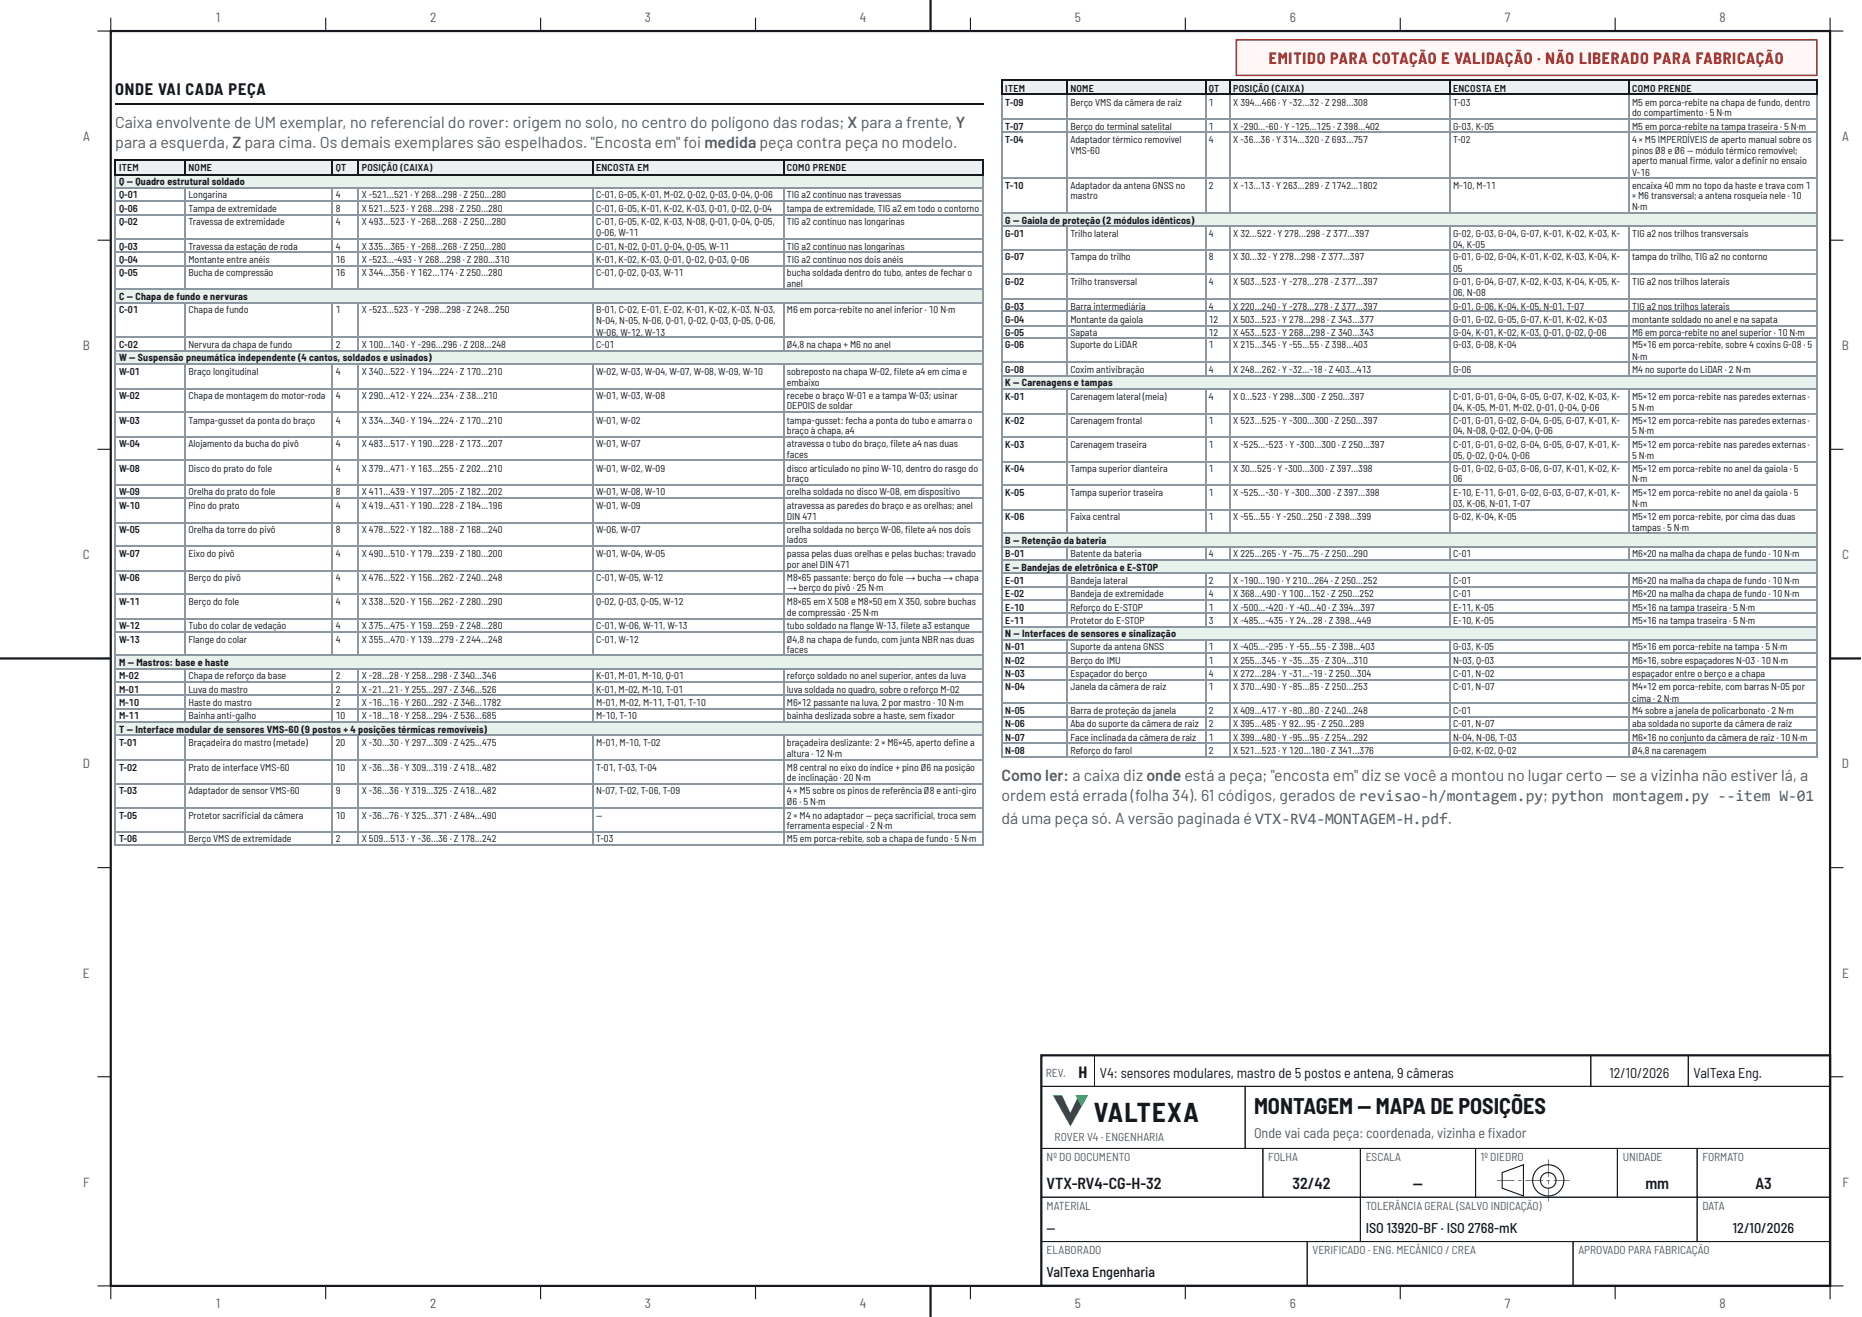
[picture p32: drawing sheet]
<svg xmlns="http://www.w3.org/2000/svg" width="420mm" height="297mm" viewBox="0 0 420 297" stroke-linecap="round" stroke-linejoin="round" font-family="sans-serif">
<defs><g id="words">
<text font-size="6" fill="#15191e" x="246.9" y="252.9">VALTEXA</text>
<text font-size="5" fill="#15191e" x="283" y="251.2">MONTAGEM — MAPA DE POSIÇÕES</text>
<text font-size="3.7" fill="#15191e" x="26" y="21.4">ONDE VAI CADA PEÇA</text>
<text font-size="3.6" fill="#b3261e" x="286.3" y="14.5">EMITIDO PARA COTAÇÃO E VALIDAÇÃO · NÃO LIBERADO PARA FABRICAÇÃO</text>
<g font-size="3.6" fill="#505b66">
<text x="26" y="28.8">Caixa envolvente de UM exemplar, no referencial do rover: origem no solo, no centro do polígono das rodas; X para a frente, Y</text>
<text x="26" y="33.3">para a esquerda, Z para cima. Os demais exemplares são espelhados. &quot;Encosta em&quot; foi medida peça contra peça no modelo.</text>
<text x="226" y="176.2">Como ler: a caixa diz onde está a peça; &quot;encosta em&quot; diz se você a montou no lugar certo — se a vizinha não estiver lá, a</text>
<text x="226" y="180.7">ordem está errada (folha 34). 61 códigos, gerados de revisao-h/montagem.py; python montagem.py --item W-01</text>
<text x="226" y="185.7">dá uma peça só. A versão paginada é VTX-RV4-MONTAGEM-H.pdf.</text>
</g>
<g font-size="3.6" fill="#15191e">
<text x="243.4" y="243.2">H</text>
<text x="236.2" y="268.1">VTX-RV4-CG-H-32</text>
<text x="291.7" y="268.1">32/42</text>
<text x="318.9" y="268.1">—</text>
<text x="371.3" y="268.1">mm</text>
<text x="396.1" y="268.1">A3</text>
</g>
<g font-size="3.2" fill="#15191e">
<text x="248.2" y="243.2">V4: sensores modulares, mastro de 5 postos e antena, 9 câmeras</text>
<text x="363.2" y="243.2">12/10/2026</text>
<text x="382.2" y="243.2">ValTexa Eng.</text>
<text x="236.2" y="278.1">—</text>
<text x="308.2" y="278.1">ISO 13920-BF · ISO 2768-mK</text>
<text x="391.1" y="278.1">12/10/2026</text>
<text x="236.2" y="288.1">ValTexa Engenharia</text>
</g>
<g font-size="3.2" fill="#505b66">
<text x="283" y="256.6">Onde vai cada peça: coordenada, vizinha e fxador</text>
<text x="335.8" y="256.6">i</text>
</g>
<g font-size="3" fill="#505b66">
<text x="48.8" y="5">1</text>
<text x="97" y="5">2</text>
<text x="145.6" y="5">3</text>
<text x="194" y="5">4</text>
<text x="242.6" y="5">5</text>
<text x="291" y="5">6</text>
<text x="339.6" y="5">7</text>
<text x="388" y="5">8</text>
<text x="18.7" y="31.8">A</text>
<text x="415.7" y="31.8">A</text>
<text x="18.7" y="78.9">B</text>
<text x="415.7" y="78.9">B</text>
<text x="18.7" y="126.1">C</text>
<text x="415.7" y="126.1">C</text>
<text x="18.7" y="173.3">D</text>
<text x="415.7" y="173.3">D</text>
<text x="18.7" y="220.4">E</text>
<text x="415.7" y="220.4">E</text>
<text x="18.8" y="267.6">F</text>
<text x="415.8" y="267.6">F</text>
<text x="48.8" y="295">1</text>
<text x="97" y="295">2</text>
<text x="145.6" y="295">3</text>
<text x="194" y="295">4</text>
<text x="242.6" y="295">5</text>
<text x="291" y="295">6</text>
<text x="339.6" y="295">7</text>
<text x="388" y="295">8</text>
</g>
<g font-size="2.6" fill="#505b66">
<text x="236" y="242.9">REV.</text>
<text x="238" y="257.3">ROVER V4 · ENGENHARIA</text>
<text x="236.2" y="261.9">Nº DO DOCUMENTO</text>
<text x="286.2" y="261.9">FOLHA</text>
<text x="308.2" y="261.9">ESCALA</text>
<text x="334.2" y="261.9">1º DIEDRO</text>
<text x="366.2" y="261.9">UNIDADE</text>
<text x="384.2" y="261.9">FORMATO</text>
<text x="236.2" y="272.9">MATERIAL</text>
<text x="308.2" y="272.9">TOLERÂNCIA GERAL (SALVO INDICAÇÃO)</text>
<text x="384.2" y="272.9">DATA</text>
<text x="236.2" y="282.9">ELABORADO</text>
<text x="296.2" y="282.9">VERIFICADO · ENG. MECÂNICO / CREA</text>
<text x="356.2" y="282.9">APROVADO PARA FABRICAÇÃO</text>
</g>
<g font-size="2.3" fill="#15191e">
<text x="226.9" y="20.6">ITEM</text>
<text x="226.9" y="23.8">T-09</text>
<text x="241.6" y="20.6">NOME</text>
<text x="241.6" y="23.8">Berço VMS da câmera de raiz</text>
<text x="272.8" y="20.6">QT</text>
<text x="272.8" y="23.8">1</text>
<text x="278.3" y="20.6">POSIÇÃO (CAIXA)</text>
<text x="278.3" y="23.8">X 394…466 · Y -32…32 · Z 298…308</text>
<text x="327.9" y="20.6">ENCOSTA EM</text>
<text x="327.9" y="23.8">T-03</text>
<text x="368.3" y="20.6">COMO PRENDE</text>
<text x="368.3" y="23.8">M5 em porca-rebite na chapa de fundo, dentro</text>
<text x="226.9" y="29.4">T-07</text>
<text x="241.6" y="29.4">Berço do terminal satelital</text>
<text x="272.8" y="29.4">1</text>
<text x="278.3" y="29.4">X -290…-60 · Y -125…125 · Z 398…402</text>
<text x="327.9" y="29.4">G-03, K-05</text>
<text x="368.3" y="26.2">do compartimento · 5 N·m</text>
<text x="368.3" y="29.4">M5 em porca-rebite na tampa traseira · 5 N·m</text>
<text x="226.9" y="32.3">T-04</text>
<text x="241.6" y="32.3">Adaptador térmico removível</text>
<text x="241.6" y="34.7">VMS-60</text>
<text x="272.8" y="32.3">4</text>
<text x="278.3" y="32.3">X -36…36 · Y 314…320 · Z 693…757</text>
<text x="327.9" y="32.3">T-02</text>
<text x="368.3" y="32.3">4 × M5 IMPERDÍVEIS de aperto manual sobre os</text>
<text x="368.3" y="34.7">pinos Ø8 e Ø6 — módulo térmico removível;</text>
<text x="26.9" y="38.6">ITEM</text>
<text x="26.9" y="41.8">Q — Quadro estrutural soldado</text>
<text x="42.5" y="38.6">NOME</text>
<text x="75.8" y="38.6">QT</text>
<text x="81.7" y="38.6">POSIÇÃO (CAIXA)</text>
<text x="134.5" y="38.6">ENCOSTA EM</text>
<text x="177.6" y="38.6">COMO PRENDE</text>
<text x="368.3" y="37">aperto manual frme, valor a defnir no ensaio</text>
<text x="368.3" y="39.7">V-16</text>
<text x="381.4" y="37">i</text>
<text x="395.3" y="37">i</text>
<text x="26.9" y="44.7">Q-01</text>
<text x="26.9" y="47.9">Q-06</text>
<text x="42.5" y="44.7">Longarina</text>
<text x="42.5" y="47.9">Tampa de extremidade</text>
<text x="75.8" y="44.7">4</text>
<text x="75.8" y="47.9">8</text>
<text x="81.7" y="44.7">X -521…521 · Y 268…298 · Z 250…280</text>
<text x="81.7" y="47.9">X 521…523 · Y 268…298 · Z 250…280</text>
<text x="134.5" y="44.7">C-01, G-05, K-01, M-02, Q-02, Q-03, Q-04, Q-06</text>
<text x="134.5" y="47.9">C-01, G-05, K-01, K-02, K-03, Q-01, Q-02, Q-04</text>
<text x="177.6" y="44.7">TIG a2 contínuo nas travessas</text>
<text x="177.6" y="47.9">tampa de extremidade, TIG a2 em todo o contorno</text>
<text x="226.9" y="42.6">T-10</text>
<text x="241.6" y="42.6">Adaptador da antena GNSS no</text>
<text x="241.6" y="45">mastro</text>
<text x="272.8" y="42.6">2</text>
<text x="278.3" y="42.6">X -13…13 · Y 263…289 · Z 1742…1802</text>
<text x="327.9" y="42.6">M-10, M-11</text>
<text x="368.3" y="42.6">encaixa 40 mm no topo da haste e trava com 1</text>
<text x="368.3" y="45">× M6 transversal; a antena rosqueia nele · 10</text>
<text x="368.3" y="47.4">N·m</text>
<text x="26.9" y="50.8">Q-02</text>
<text x="42.5" y="50.8">Travessa de extremidade</text>
<text x="75.8" y="50.8">4</text>
<text x="81.7" y="50.8">X 493…523 · Y -268…268 · Z 250…280</text>
<text x="134.5" y="50.8">C-01, G-05, K-02, K-03, N-08, Q-01, Q-04, Q-05,</text>
<text x="134.5" y="53.2">Q-06, W-11</text>
<text x="177.6" y="50.8">TIG a2 contínuo nas longarinas</text>
<text x="226.9" y="50.5">G — Gaiola de proteção (2 módulos idênticos)</text>
<text x="226.9" y="53.4">G-01</text>
<text x="241.6" y="53.4">Trilho lateral</text>
<text x="272.8" y="53.4">4</text>
<text x="278.3" y="53.4">X 32…522 · Y 278…298 · Z 377…397</text>
<text x="327.9" y="53.4">G-02, G-03, G-04, G-07, K-01, K-02, K-03, K-</text>
<text x="368.3" y="53.4">TIG a2 nos trilhos transversais</text>
<text x="26.9" y="56.4">Q-03</text>
<text x="26.9" y="59.3">Q-04</text>
<text x="42.5" y="56.4">Travessa da estação de roda</text>
<text x="42.5" y="59.3">Montante entre anéis</text>
<text x="75.8" y="56.4">4</text>
<text x="75.8" y="59.3">16</text>
<text x="81.7" y="56.4">X 335…365 · Y -268…268 · Z 250…280</text>
<text x="81.7" y="59.3">X -523…-493 · Y 268…298 · Z 280…310</text>
<text x="134.5" y="56.4">C-01, N-02, Q-01, Q-04, Q-05, W-11</text>
<text x="134.5" y="59.3">K-01, K-02, K-03, Q-01, Q-02, Q-03, Q-06</text>
<text x="177.6" y="56.4">TIG a2 contínuo nas longarinas</text>
<text x="177.6" y="59.3">TIG a2 contínuo nos dois anéis</text>
<text x="226.9" y="58.7">G-07</text>
<text x="241.6" y="58.7">Tampa do trilho</text>
<text x="272.8" y="58.7">8</text>
<text x="278.3" y="58.7">X 30…32 · Y 278…298 · Z 377…397</text>
<text x="327.9" y="55.8">04, K-05</text>
<text x="327.9" y="58.7">G-01, G-02, G-04, K-01, K-02, K-03, K-04, K-</text>
<text x="368.3" y="58.7">tampa do trilho, TIG a2 no contorno</text>
<text x="26.9" y="62.2">Q-05</text>
<text x="42.5" y="62.2">Bucha de compressão</text>
<text x="75.8" y="62.2">16</text>
<text x="81.7" y="62.2">X 344…356 · Y 162…174 · Z 250…280</text>
<text x="134.5" y="62.2">C-01, Q-02, Q-03, W-11</text>
<text x="177.6" y="62.2">bucha soldada dentro do tubo, antes de fechar o</text>
<text x="177.6" y="64.8">anel</text>
<text x="226.9" y="64.3">G-02</text>
<text x="241.6" y="64.3">Trilho transversal</text>
<text x="272.8" y="64.3">4</text>
<text x="278.3" y="64.3">X 503…523 · Y -278…278 · Z 377…397</text>
<text x="327.9" y="61.4">05</text>
<text x="327.9" y="64.3">G-01, G-04, G-07, K-02, K-03, K-04, K-05, K-</text>
<text x="368.3" y="64.3">TIG a2 nos trilhos laterais</text>
<text x="26.9" y="67.7">C — Chapa de fundo e nervuras</text>
<text x="26.9" y="70.6">C-01</text>
<text x="42.5" y="70.6">Chapa de fundo</text>
<text x="75.8" y="70.6">1</text>
<text x="81.7" y="70.6">X -523…523 · Y -298…298 · Z 248…250</text>
<text x="134.5" y="70.6">B-01, C-02, E-01, E-02, K-01, K-02, K-03, N-03,</text>
<text x="177.6" y="70.6">M6 em porca-rebite no anel inferior · 10 N·m</text>
<text x="226.9" y="69.9">G-03</text>
<text x="241.6" y="69.9">Barra intermediária</text>
<text x="272.8" y="69.9">4</text>
<text x="278.3" y="69.9">X 220…240 · Y -278…278 · Z 377…397</text>
<text x="327.9" y="66.7">06, N-08</text>
<text x="327.9" y="69.9">G-01, G-06, K-04, K-05, N-01, T-07</text>
<text x="368.3" y="69.9">TIG a2 nos trilhos laterais</text>
<text x="134.5" y="73">N-04, N-05, N-06, Q-01, Q-02, Q-03, Q-05, Q-06,</text>
<text x="134.5" y="75.7">W-06, W-12, W-13</text>
<text x="226.9" y="72.8">G-04</text>
<text x="226.9" y="75.7">G-05</text>
<text x="241.6" y="72.8">Montante da gaiola</text>
<text x="241.6" y="75.7">Sapata</text>
<text x="272.8" y="72.8">12</text>
<text x="272.8" y="75.7">12</text>
<text x="278.3" y="72.8">X 503…523 · Y 278…298 · Z 343…377</text>
<text x="278.3" y="75.7">X 453…523 · Y 268…298 · Z 340…343</text>
<text x="327.9" y="72.8">G-01, G-02, G-05, G-07, K-01, K-02, K-03</text>
<text x="327.9" y="75.7">G-04, K-01, K-02, K-03, Q-01, Q-02, Q-06</text>
<text x="368.3" y="72.8">montante soldado no anel e na sapata</text>
<text x="368.3" y="75.7">M6 em porca-rebite no anel superior · 10 N·m</text>
<text x="26.9" y="78.6">C-02</text>
<text x="26.9" y="81.5">W — Suspensão pneumática independente (4 cantos, soldados e usinados)</text>
<text x="42.5" y="78.6">Nervura da chapa de fundo</text>
<text x="75.8" y="78.6">2</text>
<text x="81.7" y="78.6">X 100…140 · Y -296…296 · Z 208…248</text>
<text x="134.5" y="78.6">C-01</text>
<text x="177.6" y="78.6">Ø4,8 na chapa + M6 no anel</text>
<text x="226.9" y="78.6">G-06</text>
<text x="241.6" y="78.6">Suporte do LiDAR</text>
<text x="272.8" y="78.6">1</text>
<text x="278.3" y="78.6">X 215…345 · Y -55…55 · Z 398…403</text>
<text x="327.9" y="78.6">G-03, G-08, K-04</text>
<text x="368.3" y="78.6">M5×16 em porca-rebite, sobre 4 coxins G-08 · 5</text>
<text x="368.3" y="81.2">N·m</text>
<text x="26.9" y="84.7">W-01</text>
<text x="26.9" y="90">W-02</text>
<text x="42.5" y="84.7">Braço longitudinal</text>
<text x="42.5" y="90">Chapa de montagem do motor-roda</text>
<text x="75.8" y="84.7">4</text>
<text x="75.8" y="90">4</text>
<text x="81.7" y="84.7">X 340…522 · Y 194…224 · Z 170…210</text>
<text x="81.7" y="90">X 290…412 · Y 224…234 · Z 38…210</text>
<text x="134.5" y="84.7">W-02, W-03, W-04, W-07, W-08, W-09, W-10</text>
<text x="134.5" y="90">W-01, W-03, W-08</text>
<text x="177.6" y="84.7">sobreposto na chapa W-02, flete a4 em cima e</text>
<text x="177.6" y="87">embaixo</text>
<text x="177.6" y="90">recebe o braço W-01 e a tampa W-03; usinar</text>
<text x="201.7" y="84.7">i</text>
<text x="226.9" y="84.1">G-08</text>
<text x="226.9" y="87">K — Carenagens e tampas</text>
<text x="241.6" y="84.1">Coxim antivibração</text>
<text x="272.8" y="84.1">4</text>
<text x="278.3" y="84.1">X 248…262 · Y -32…-18 · Z 403…413</text>
<text x="327.9" y="84.1">G-06</text>
<text x="368.3" y="84.1">M4 no suporte do LiDAR · 2 N·m</text>
<text x="26.9" y="95.5">W-03</text>
<text x="42.5" y="95.5">Tampa-gusset da ponta do braço</text>
<text x="75.8" y="95.5">4</text>
<text x="81.7" y="95.5">X 334…340 · Y 194…224 · Z 170…210</text>
<text x="134.5" y="95.5">W-01, W-02</text>
<text x="177.6" y="92.3">DEPOIS de soldar</text>
<text x="177.6" y="95.5">tampa-gusset: fecha a ponta do tubo e amarra o</text>
<text x="226.9" y="90.2">K-01</text>
<text x="226.9" y="95.5">K-02</text>
<text x="241.6" y="90.2">Carenagem lateral (meia)</text>
<text x="241.6" y="95.5">Carenagem frontal</text>
<text x="272.8" y="90.2">4</text>
<text x="272.8" y="95.5">1</text>
<text x="278.3" y="90.2">X 0…523 · Y 298…300 · Z 250…397</text>
<text x="278.3" y="95.5">X 523…525 · Y -300…300 · Z 250…397</text>
<text x="327.9" y="90.2">C-01, G-01, G-04, G-05, G-07, K-02, K-03, K-</text>
<text x="327.9" y="92.6">04, K-05, M-01, M-02, Q-01, Q-04, Q-06</text>
<text x="327.9" y="95.5">C-01, G-01, G-02, G-04, G-05, G-07, K-01, K-</text>
<text x="368.3" y="90.2">M5×12 em porca-rebite nas paredes externas ·</text>
<text x="368.3" y="92.6">5 N·m</text>
<text x="368.3" y="95.5">M5×12 em porca-rebite nas paredes externas ·</text>
<text x="26.9" y="100.8">W-04</text>
<text x="42.5" y="100.8">Alojamento da bucha do pivô</text>
<text x="75.8" y="100.8">4</text>
<text x="81.7" y="100.8">X 483…517 · Y 190…228 · Z 173…207</text>
<text x="134.5" y="100.8">W-01, W-07</text>
<text x="177.6" y="97.9">braço à chapa, a4</text>
<text x="177.6" y="100.8">atravessa o tubo do braço, flete a4 nas duas</text>
<text x="200.9" y="100.8">i</text>
<text x="226.9" y="101.1">K-03</text>
<text x="241.6" y="101.1">Carenagem traseira</text>
<text x="272.8" y="101.1">1</text>
<text x="278.3" y="101.1">X -525…-523 · Y -300…300 · Z 250…397</text>
<text x="327.9" y="97.9">04, N-08, Q-02, Q-04, Q-06</text>
<text x="327.9" y="101.1">C-01, G-01, G-02, G-04, G-05, G-07, K-01, K-</text>
<text x="368.3" y="97.9">5 N·m</text>
<text x="368.3" y="101.1">M5×12 em porca-rebite nas paredes externas ·</text>
<text x="26.9" y="106.4">W-08</text>
<text x="42.5" y="106.4">Disco do prato do fole</text>
<text x="75.8" y="106.4">4</text>
<text x="81.7" y="106.4">X 379…471 · Y 163…255 · Z 202…210</text>
<text x="134.5" y="106.4">W-01, W-02, W-09</text>
<text x="177.6" y="103.2">faces</text>
<text x="177.6" y="106.4">disco articulado no pino W-10, dentro do rasgo do</text>
<text x="226.9" y="106.4">K-04</text>
<text x="241.6" y="106.4">Tampa superior dianteira</text>
<text x="272.8" y="106.4">1</text>
<text x="278.3" y="106.4">X 30…525 · Y -300…300 · Z 397…398</text>
<text x="327.9" y="103.5">05, Q-02, Q-04, Q-06</text>
<text x="327.9" y="106.4">G-01, G-02, G-03, G-06, G-07, K-01, K-02, K-</text>
<text x="368.3" y="103.5">5 N·m</text>
<text x="368.3" y="106.4">M5×12 em porca-rebite no anel da gaiola · 5</text>
<text x="26.9" y="111.7">W-09</text>
<text x="42.5" y="111.7">Orelha do prato do fole</text>
<text x="75.8" y="111.7">8</text>
<text x="81.7" y="111.7">X 411…439 · Y 197…205 · Z 182…202</text>
<text x="134.5" y="111.7">W-01, W-08, W-10</text>
<text x="177.6" y="108.7">braço</text>
<text x="177.6" y="111.7">orelha soldada no disco W-08, em dispositivo</text>
<text x="226.9" y="111.9">K-05</text>
<text x="241.6" y="111.9">Tampa superior traseira</text>
<text x="272.8" y="111.9">1</text>
<text x="278.3" y="111.9">X -525…-30 · Y -300…300 · Z 397…398</text>
<text x="327.9" y="108.7">06</text>
<text x="327.9" y="111.9">E-10, E-11, G-01, G-02, G-03, G-07, K-01, K-</text>
<text x="368.3" y="108.7">N·m</text>
<text x="368.3" y="111.9">M5×12 em porca-rebite no anel da gaiola · 5</text>
<text x="26.9" y="114.8">W-10</text>
<text x="42.5" y="114.8">Pino do prato</text>
<text x="75.8" y="114.8">4</text>
<text x="81.7" y="114.8">X 419…431 · Y 190…228 · Z 184…196</text>
<text x="134.5" y="114.8">W-01, W-09</text>
<text x="177.6" y="114.8">atravessa as paredes do braço e as orelhas; anel</text>
<text x="177.6" y="117.2">DIN 471</text>
<text x="226.9" y="117.2">K-06</text>
<text x="241.6" y="117.2">Faixa central</text>
<text x="272.8" y="117.2">1</text>
<text x="278.3" y="117.2">X -55…55 · Y -250…250 · Z 398…399</text>
<text x="327.9" y="114.3">03, K-06, N-01, T-07</text>
<text x="327.9" y="117.2">G-02, K-04, K-05</text>
<text x="368.3" y="114.3">N·m</text>
<text x="368.3" y="117.2">M5×12 em porca-rebite, por cima das duas</text>
<text x="368.3" y="119.9">tampas · 5 N·m</text>
<text x="26.9" y="120.1">W-05</text>
<text x="26.9" y="125.7">W-07</text>
<text x="42.5" y="120.1">Orelha da torre do pivô</text>
<text x="42.5" y="125.7">Eixo do pivô</text>
<text x="75.8" y="120.1">8</text>
<text x="75.8" y="125.7">4</text>
<text x="81.7" y="120.1">X 478…522 · Y 182…188 · Z 168…240</text>
<text x="81.7" y="125.7">X 490…510 · Y 179…239 · Z 180…200</text>
<text x="134.5" y="120.1">W-06, W-07</text>
<text x="134.5" y="125.7">W-01, W-04, W-05</text>
<text x="177.6" y="120.1">orelha soldada no berço W-06, flete a4 nos dois</text>
<text x="177.6" y="122.5">lados</text>
<text x="177.6" y="125.7">passa pelas duas orelhas e pelas buchas; travado</text>
<text x="204.3" y="120.1">i</text>
<text x="226.9" y="122.8">B — Retenção da bateria</text>
<text x="226.9" y="125.7">B-01</text>
<text x="241.6" y="125.7">Batente da bateria</text>
<text x="272.8" y="125.7">4</text>
<text x="278.3" y="125.7">X 225…265 · Y -75…75 · Z 250…290</text>
<text x="327.9" y="125.7">C-01</text>
<text x="368.3" y="125.7">M6×20 na malha da chapa de fundo · 10 N·m</text>
<text x="26.9" y="131">W-06</text>
<text x="42.5" y="131">Berço do pivô</text>
<text x="75.8" y="131">4</text>
<text x="81.7" y="131">X 476…522 · Y 156…262 · Z 240…248</text>
<text x="134.5" y="131">C-01, W-05, W-12</text>
<text x="177.6" y="128.1">por anel DIN 471</text>
<text x="177.6" y="131">M8×65 passante: berço do fole → bucha → chapa</text>
<text x="226.9" y="128.9">E — Bandejas de eletrônica e E-STOP</text>
<text x="226.9" y="131.8">E-01</text>
<text x="241.6" y="131.8">Bandeja lateral</text>
<text x="272.8" y="131.8">2</text>
<text x="278.3" y="131.8">X -190…190 · Y 210…264 · Z 250…252</text>
<text x="327.9" y="131.8">C-01</text>
<text x="368.3" y="131.8">M6×20 na malha da chapa de fundo · 10 N·m</text>
<text x="26.9" y="136.5">W-11</text>
<text x="42.5" y="136.5">Berço do fole</text>
<text x="75.8" y="136.5">4</text>
<text x="81.7" y="136.5">X 338…520 · Y 156…262 · Z 280…290</text>
<text x="134.5" y="136.5">Q-02, Q-03, Q-05, W-12</text>
<text x="177.6" y="133.4">→ berço do pivô · 25 N·m</text>
<text x="177.6" y="136.5">M8×65 em X 508 e M8×50 em X 350, sobre buchas</text>
<text x="226.9" y="134.7">E-02</text>
<text x="226.9" y="137.8">E-10</text>
<text x="241.6" y="134.7">Bandeja de extremidade</text>
<text x="241.6" y="137.8">Reforço do E-STOP</text>
<text x="272.8" y="134.7">4</text>
<text x="272.8" y="137.8">1</text>
<text x="278.3" y="134.7">X 368…490 · Y 100…152 · Z 250…252</text>
<text x="278.3" y="137.8">X -500…-420 · Y -40…40 · Z 394…397</text>
<text x="327.9" y="134.7">C-01</text>
<text x="327.9" y="137.8">E-11, K-05</text>
<text x="368.3" y="134.7">M6×20 na malha da chapa de fundo · 10 N·m</text>
<text x="368.3" y="137.8">M5×16 na tampa traseira · 5 N·m</text>
<text x="26.9" y="141.8">W-12</text>
<text x="42.5" y="141.8">Tubo do colar de vedação</text>
<text x="75.8" y="141.8">4</text>
<text x="81.7" y="141.8">X 375…475 · Y 159…259 · Z 248…280</text>
<text x="134.5" y="141.8">C-01, W-06, W-11, W-13</text>
<text x="177.6" y="138.9">de compressão · 25 N·m</text>
<text x="177.6" y="141.8">tubo soldado na fange W-13, flete a3 estanque</text>
<text x="191.8" y="141.8">l</text>
<text x="203.2" y="141.8">i</text>
<text x="226.9" y="140.8">E-11</text>
<text x="226.9" y="143.7">N — Interfaces de sensores e sinalização</text>
<text x="241.6" y="140.8">Protetor do E-STOP</text>
<text x="272.8" y="140.8">3</text>
<text x="278.3" y="140.8">X -485…-435 · Y 24…28 · Z 398…449</text>
<text x="327.9" y="140.8">E-10, K-05</text>
<text x="368.3" y="140.8">M5×16 na tampa traseira · 5 N·m</text>
<text x="26.9" y="145">W-13</text>
<text x="42.5" y="145">Flange do colar</text>
<text x="75.8" y="145">4</text>
<text x="81.7" y="145">X 355…470 · Y 139…279 · Z 244…248</text>
<text x="134.5" y="145">C-01, W-12</text>
<text x="177.6" y="145">Ø4,8 na chapa de fundo, com junta NBR nas duas</text>
<text x="177.6" y="147.4">faces</text>
<text x="226.9" y="146.6">N-01</text>
<text x="226.9" y="149.8">N-02</text>
<text x="241.6" y="146.6">Suporte da antena GNSS</text>
<text x="241.6" y="149.8">Berço do IMU</text>
<text x="272.8" y="146.6">1</text>
<text x="272.8" y="149.8">1</text>
<text x="278.3" y="146.6">X -405…-295 · Y -55…55 · Z 398…403</text>
<text x="278.3" y="149.8">X 255…345 · Y -35…35 · Z 304…310</text>
<text x="327.9" y="146.6">G-03, K-05</text>
<text x="327.9" y="149.8">N-03, Q-03</text>
<text x="368.3" y="146.6">M5×16 em porca-rebite na tampa · 5 N·m</text>
<text x="368.3" y="149.8">M6×16, sobre espaçadores N-03 · 10 N·m</text>
<text x="26.9" y="150.3">M — Mastros: base e haste</text>
<text x="26.9" y="153.2">M-02</text>
<text x="42.5" y="153.2">Chapa de reforço da base</text>
<text x="75.8" y="153.2">2</text>
<text x="81.7" y="153.2">X -28…28 · Y 258…298 · Z 340…346</text>
<text x="134.5" y="153.2">K-01, M-01, M-10, Q-01</text>
<text x="177.6" y="153.2">reforço soldado no anel superior, antes da luva</text>
<text x="226.9" y="152.7">N-03</text>
<text x="226.9" y="155.6">N-04</text>
<text x="241.6" y="152.7">Espaçador do berço</text>
<text x="241.6" y="155.6">Janela da câmera de raiz</text>
<text x="272.8" y="152.7">4</text>
<text x="272.8" y="155.6">1</text>
<text x="278.3" y="152.7">X 272…284 · Y -31…-19 · Z 250…304</text>
<text x="278.3" y="155.6">X 370…490 · Y -85…85 · Z 250…253</text>
<text x="327.9" y="152.7">C-01, N-02</text>
<text x="327.9" y="155.6">C-01, N-07</text>
<text x="368.3" y="152.7">espaçador entre o berço e a chapa</text>
<text x="368.3" y="155.6">M4×12 em porca-rebite, com barras N-05 por</text>
<text x="26.9" y="156.4">M-01</text>
<text x="26.9" y="159.3">M-10</text>
<text x="42.5" y="156.4">Luva do mastro</text>
<text x="42.5" y="159.3">Haste do mastro</text>
<text x="75.8" y="156.4">2</text>
<text x="75.8" y="159.3">2</text>
<text x="81.7" y="156.4">X -21…21 · Y 255…297 · Z 346…526</text>
<text x="81.7" y="159.3">X -16…16 · Y 260…292 · Z 346…1782</text>
<text x="134.5" y="156.4">K-01, M-02, M-10, T-01</text>
<text x="134.5" y="159.3">M-01, M-02, M-11, T-01, T-10</text>
<text x="177.6" y="156.4">luva soldada no quadro, sobre o reforço M-02</text>
<text x="177.6" y="159.3">M6×12 passante na luva, 2 por mastro · 10 N·m</text>
<text x="226.9" y="161.1">N-05</text>
<text x="241.6" y="161.1">Barra de proteção da janela</text>
<text x="272.8" y="161.1">2</text>
<text x="278.3" y="161.1">X 409…417 · Y -80…80 · Z 240…248</text>
<text x="327.9" y="161.1">C-01</text>
<text x="368.3" y="158.2">cima · 2 N·m</text>
<text x="368.3" y="161.1">M4 sobre a janela de policarbonato · 2 N·m</text>
<text x="26.9" y="162.2">M-11</text>
<text x="26.9" y="165.4">T — Interface modular de sensores VMS-60 (9 postos + 4 posições térmicas removíveis)</text>
<text x="42.5" y="162.2">Bainha anti-galho</text>
<text x="75.8" y="162.2">10</text>
<text x="81.7" y="162.2">X -18…18 · Y 258…294 · Z 536…685</text>
<text x="134.5" y="162.2">M-10, T-10</text>
<text x="177.6" y="162.2">bainha deslizada sobre a haste, sem fxador</text>
<text x="209.3" y="162.2">i</text>
<text x="226.9" y="164">N-06</text>
<text x="226.9" y="167.2">N-07</text>
<text x="241.6" y="164">Aba do suporte da câmera de raiz</text>
<text x="241.6" y="167.2">Face inclinada da câmera de raiz</text>
<text x="272.8" y="164">2</text>
<text x="272.8" y="167.2">1</text>
<text x="278.3" y="164">X 395…485 · Y 92…95 · Z 250…289</text>
<text x="278.3" y="167.2">X 399…480 · Y -95…95 · Z 254…292</text>
<text x="327.9" y="164">C-01, N-07</text>
<text x="327.9" y="167.2">N-04, N-06, T-03</text>
<text x="368.3" y="164">aba soldada no suporte da câmera de raiz</text>
<text x="368.3" y="167.2">M6×16 no conjunto da câmera de raiz · 10 N·m</text>
<text x="26.9" y="168.3">T-01</text>
<text x="26.9" y="173.8">T-02</text>
<text x="42.5" y="168.3">Braçadeira do mastro (metade)</text>
<text x="42.5" y="173.8">Prato de interface VMS-60</text>
<text x="75.8" y="168.3">20</text>
<text x="75.8" y="173.8">10</text>
<text x="81.7" y="168.3">X -30…30 · Y 297…309 · Z 425…475</text>
<text x="81.7" y="173.8">X -36…36 · Y 309…319 · Z 418…482</text>
<text x="134.5" y="168.3">M-01, M-10, T-02</text>
<text x="134.5" y="173.8">T-01, T-03, T-04</text>
<text x="177.6" y="168.3">braçadeira deslizante: 2 × M6×45, aperto defne a</text>
<text x="177.6" y="170.7">altura · 12 N·m</text>
<text x="177.6" y="173.8">M8 central no eixo do índice + pino Ø6 na posição</text>
<text x="215.1" y="168.3">i</text>
<text x="226.9" y="170.1">N-08</text>
<text x="241.6" y="170.1">Reforço do farol</text>
<text x="272.8" y="170.1">2</text>
<text x="278.3" y="170.1">X 521…523 · Y 120…180 · Z 341…376</text>
<text x="327.9" y="170.1">G-02, K-02, Q-02</text>
<text x="368.3" y="170.1">Ø4,8 na carenagem</text>
<text x="26.9" y="179.1">T-03</text>
<text x="42.5" y="179.1">Adaptador de sensor VMS-60</text>
<text x="75.8" y="179.1">9</text>
<text x="81.7" y="179.1">X -36…36 · Y 319…325 · Z 418…482</text>
<text x="134.5" y="179.1">N-07, T-02, T-06, T-09</text>
<text x="177.6" y="176.2">de inclinação · 20 N·m</text>
<text x="177.6" y="179.1">4 × M5 sobre os pinos de referência Ø8 e anti-giro</text>
<text x="26.9" y="184.7">T-05</text>
<text x="42.5" y="184.7">Protetor sacrifcial da câmera</text>
<text x="54.5" y="184.7">i</text>
<text x="75.8" y="184.7">10</text>
<text x="81.7" y="184.7">X -36…76 · Y 325…371 · Z 484…490</text>
<text x="134.5" y="184.7">—</text>
<text x="177.6" y="181.5">Ø6 · 5 N·m</text>
<text x="177.6" y="184.7">2 × M4 no adaptador — peça sacrifcial, troca sem</text>
<text x="206.3" y="184.7">i</text>
<text x="26.9" y="190">T-06</text>
<text x="42.5" y="190">Berço VMS de extremidade</text>
<text x="75.8" y="190">2</text>
<text x="81.7" y="190">X 509…513 · Y -36…36 · Z 178…242</text>
<text x="134.5" y="190">T-03</text>
<text x="177.6" y="187.1">ferramenta especial · 2 N·m</text>
<text x="177.6" y="190">M5 em porca-rebite, sob a chapa de fundo · 5 N·m</text>
</g>
</g></defs>
<path d="M25 7h388v283h-388zM210 0v7M0 148.5h25M413 148.5h6.9M210 290v7" fill="none" stroke="#15191e" stroke-width=".5"/>
<g fill="none" stroke="#15191e" stroke-width=".25">
<path d="M25 4v3h-3M73.5 4v3M122 4v3M170.5 4v3M219 4v3M267.5 4v3M316 4v3M364.5 4v3M413 4v3h3M22 54.2h3M413 54.2h3M22 101.3h3"/>
<path d="M413 101.3h3M22 148.5h3M413 148.5h3M22 195.7h3M413 195.7h3M22 242.8h3M413 242.8h3M22 290h3v3M73.5 290v3M122 290v3M170.5 290v3M219 290v3"/>
<path d="M267.5 290v3M316 290v3M364.5 290v3M416 290h-3v3"/>
</g>
<path d="M279 9h131v8h-131z" fill="#fff6f5"/>
<path d="M279 9h131v8h-131z" fill="none" stroke="#b3261e" stroke-width=".35"/>
<path d="M235 238h178v52h-178z" fill="none" stroke="#15191e" stroke-width=".5"/>
<path d="M235 238h12v7h-12zM247 238h112v7h-112zM359 238h22v7h-22zM381 238h32v7h-32zM235 245h46v14h-46z" fill="none" stroke="#15191e" stroke-width=".23"/>
<path d="M237.6 247h2.1l1.9 4 1.8-4h2.1l-3.9 7.1z" fill="#1d7443"/>
<path d="M242.7 247h2.8l-1.4 2.5z" fill="#38a46a"/>
<path d="M235 259h50v11h-50zM281 245h132v14h-132zM285 259h22v11h-22zM307 259h26v11h-26zM333 259h32v11h-32z" fill="none" stroke="#15191e" stroke-width=".23"/>
<path d="M339 264.4l4.8-1.7v7l-4.8-1.7z" fill="none" stroke="#15191e" stroke-width=".25"/>
<path d="M337.8 266.1h4v.2h-4zM342.6 266.1h.8v.2h-.8zM344.2 266.1h4v.2h-4zM349 266.1h.8v.2h-.8zM350.6 266.1h3.6v.2h-3.6z" fill="#15191e"/>
<g fill="none" stroke="#15191e" stroke-width=".25">
<circle cx="349.4" cy="266.2" r="1.76"/>
<circle cx="349.4" cy="266.2" r="3.5"/>
</g>
<path d="M349.3 261.5h.2v4h-.2zM349.3 266.3h.2v.8h-.2zM349.3 267.9h.2v3h-.2z" fill="#15191e"/>
<path d="M365 259h18v11h-18zM383 259h30v11h-30zM235 270h72v10h-72zM235 280h60v10h-60zM295 280h60v10h-60zM307 270h76v10h-76zM355 280h58v10h-58zM383 270h30v10h-30z" fill="none" stroke="#15191e" stroke-width=".23"/>
<path d="M25.9 23.4h196.1" fill="none" stroke="#15191e" stroke-width=".26"/>
<g fill="#edf0f2">
<path d="M26.2 36.2h15.6v3.2h-15.6z"/>
<path d="M41.8 36.2h33.3v3.2h-33.3z"/>
<path d="M75.1 36.2h5.9v3.2h-5.9z"/>
<path d="M81 36.2h52.9v3.2h-52.9z"/>
<path d="M133.9 36.2h42.8v3.2h-42.8z"/>
<path d="M176.7 36.2h45.3v3.2h-45.3z"/>
</g>
<g fill="#e8f2ec">
<path d="M26.2 39.4h195.8v2.9h-195.8z"/>
<path d="M26.2 65.4h195.8v2.9h-195.8z"/>
<path d="M26.2 79.1h195.8v2.9h-195.8z"/>
<path d="M26.2 147.9h195.8v2.9h-195.8z"/>
<path d="M26.2 163h195.8v2.9h-195.8z"/>
</g>
<path d="M25.9 36.1h196.1M25.9 39.6h196.1M26.1 36v3.7M41.7 36v3.7M75 36v3.7M80.8 36v3.7M133.7 36v3.7M176.9 36v3.7M221.9 36v3.7" fill="none" stroke="#15191e" stroke-width=".26"/>
<g fill="none" stroke="#8d97a1" stroke-width=".26">
<path d="M26.1 39.7v151.1M221.9 39.7v151.1M25.9 42.5h196.1M25.9 45.4h196.1M25.9 48.6h196.1M25.9 53.8h196.1M25.9 56.8h196.1M25.9 59.9h196.1M41.7 42.6v22.8M75 42.6v22.8M80.8 42.6v22.8M133.7 42.6v22.8"/>
<path d="M176.9 42.6v22.8M25.9 65.2h196.1M25.9 68.4h196.1M25.9 76.1h196.1M25.9 79.2h196.1M41.7 68.5v10.9M75 68.5v10.9M80.8 68.5v10.9M133.7 68.5v10.9M176.9 68.5v10.9M25.9 82.2h196.1M25.9 87.7h196.1"/>
<path d="M25.9 93h196.1M25.9 98.6h196.1M41.7 82.3v65.6M75 82.3v65.6M80.8 82.3v65.6M133.7 82.3v65.6M176.9 82.3v65.6M25.9 103.8h196.1M25.9 109.4h196.1M25.9 112.3h196.1M25.9 117.9h196.1M25.9 123.2h196.1"/>
<path d="M25.9 128.7h196.1M25.9 134h196.1M25.9 139.6h196.1M25.9 142.5h196.1M25.9 147.8h196.1M25.9 150.9h196.1M25.9 153.9h196.1M25.9 156.8h196.1M25.9 159.9h196.1M41.7 151.1v11.9M75 151.1v11.9M80.8 151.1v11.9"/>
<path d="M133.7 151.1v11.9M176.9 151.1v11.9M25.9 162.9h196.1M25.9 165.8h196.1M25.9 171.3h196.1M25.9 176.9h196.1M41.7 165.9v24.9M75 165.9v24.9M80.8 165.9v24.9M133.7 165.9v24.9M176.9 165.9v24.9M25.9 182.2h196.1"/>
<path d="M25.9 187.7h196.1M25.9 190.6h196.1"/>
</g>
<g fill="#edf0f2">
<path d="M226.2 18.3h14.6v3.1h-14.6z"/>
<path d="M240.8 18.3h31.2v3.1h-31.2z"/>
<path d="M272 18.3h5.5v3.1h-5.5z"/>
<path d="M277.5 18.3h49.8v3.1h-49.8z"/>
<path d="M327.3 18.3h40.2v3.1h-40.2z"/>
<path d="M367.5 18.3h42.3v3.1h-42.3z"/>
</g>
<g fill="#e8f2ec">
<path d="M226.2 48.2h183.6v2.9h-183.6z"/>
<path d="M226.2 84.7h183.6v3.1h-183.6z"/>
<path d="M226.2 120.4h183.6v2.9h-183.6z"/>
<path d="M226.2 126.2h183.6v3.2h-183.6z"/>
<path d="M226.2 141.3h183.6v2.9h-183.6z"/>
</g>
<path d="M226 18.1h184.1M226.1 18v3.4M240.9 18v3.4M272.1 18v3.4M277.7 18v3.4M327.2 18v3.4M367.6 18v3.4M410 18v3.4M226 21.3h184.1" fill="none" stroke="#15191e" stroke-width=".26"/>
<g fill="none" stroke="#8d97a1" stroke-width=".26">
<path d="M226 26.9h184.1M226 29.8h184.1M226.1 21.4v149.5M240.9 21.4v26.8M272.1 21.4v26.8M277.7 21.4v26.8M327.2 21.4v26.8M367.6 21.4v26.8M410 21.4v149.5M226 40.1h184.1M226 48h184.1M226 50.9h184.1"/>
<path d="M226 56.5h184.1M240.9 51.1v33.8M272.1 51.1v33.8M277.7 51.1v33.8M327.2 51.1v33.8M367.6 51.1v33.8M226 61.8h184.1M226 67.3h184.1M226 70.2h184.1M226 73.4h184.1M226 76.3h184.1M226 81.6h184.1"/>
<path d="M226 84.8h184.1M226 87.7h184.1M226 93.3h184.1M226 98.6h184.1M240.9 87.8v32.6M272.1 87.8v32.6M277.7 87.8v32.6M327.2 87.8v32.6M367.6 87.8v32.6M226 104.1h184.1M226 109.4h184.1M226 115h184.1"/>
<path d="M226 120.3h184.1M226 123.4h184.1M226 126.3h184.1M226 129.2h184.1M226 132.4h184.1M226 135.3h184.1M226 138.2h184.1M240.9 123.6v2.9M240.9 129.4v12.2M272.1 123.6v2.9M272.1 129.4v12.2M277.7 123.6v2.9"/>
<path d="M277.7 129.4v12.2M327.2 123.6v2.9M327.2 129.4v12.2M367.6 123.6v2.9M367.6 129.4v12.2M226 141.4h184.1M226 144.3h184.1M226 147.2h184.1M226 150.4h184.1M226 153.3h184.1M226 158.6h184.1M240.9 144.5v26.4"/>
<path d="M272.1 144.5v26.4M277.7 144.5v26.4M327.2 144.5v26.4M367.6 144.5v26.4M226 161.8h184.1M226 164.7h184.1M226 167.6h184.1M226 170.8h184.1"/>
</g>
<use href="#words"/>
</svg>
